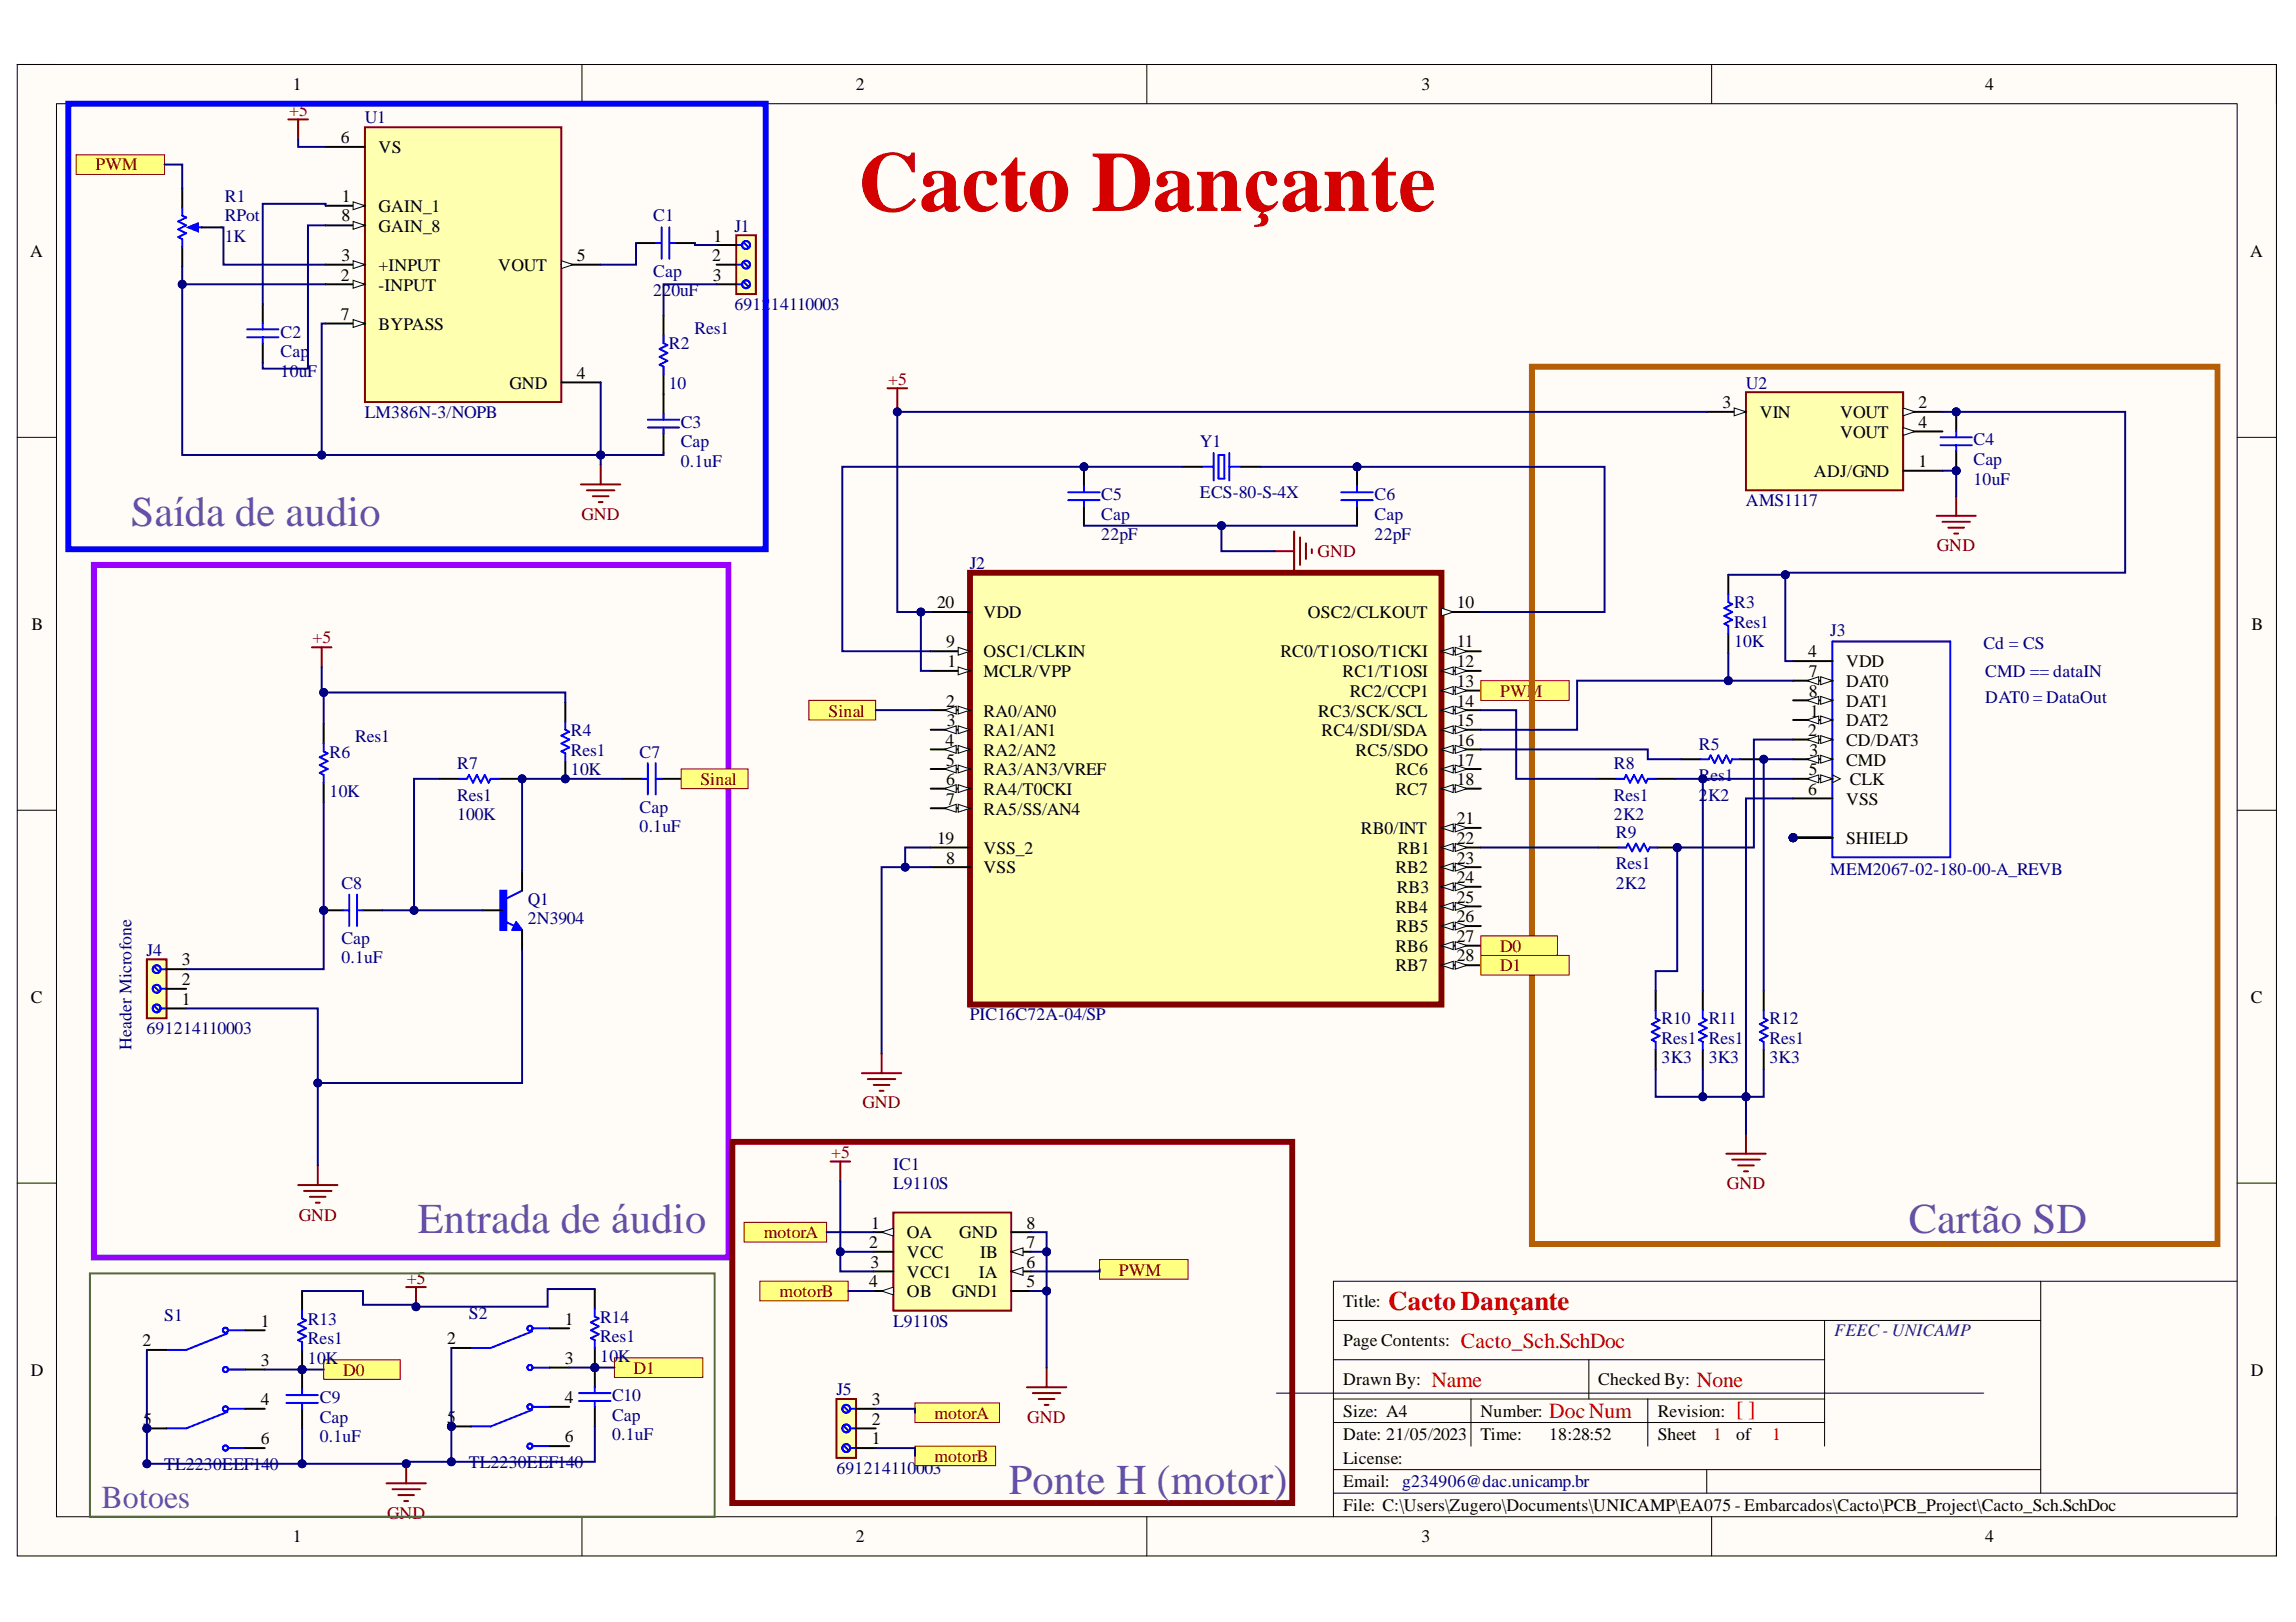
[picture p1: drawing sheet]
<svg xmlns="http://www.w3.org/2000/svg" width="297mm" height="210mm" viewBox="0 0 297 210" stroke-linecap="round" stroke-linejoin="round" font-family="sans-serif">
<defs><g id="words">
<text font-size="11" fill="#d50000" x="111" y="27.3">Cacto Dançante</text>
<g font-size="5.5" fill="#674ea7">
<text x="16.9" y="68.1">Saída de audio</text>
<text x="54.1" y="159.5">Entrada de áudio</text>
<text x="246.9" y="159.5">Cartão SD</text>
<text x="130.5" y="193.3">Ponte H (motor)</text>
</g>
<text font-size="4.1" fill="#674ea7" x="13.1" y="195.2">Botoes</text>
<text font-size="3.5" fill="#d50000" x="179.6" y="169.5">Cacto Dançante</text>
<g font-size="2.8" fill="#d50000">
<text x="185.2" y="179.5">Name</text>
<text x="189" y="174.4">Cacto_Sch.SchDoc</text>
<text x="219.5" y="179.5">None</text>
<text x="200.4" y="183.5">DocNum</text>
<text x="224.6" y="183.3">[ ]</text>
</g>
<g font-size="2.3">
<text x="37.9" y="11.7">1</text>
<text x="110.7" y="11.7">2</text>
<text x="183.9" y="11.7">3</text>
<text x="256.8" y="11.7">4</text>
<text x="44.1" y="18.5">6</text>
<text x="49" y="19.8">VS</text>
<text x="44.2" y="28.6">8</text>
<text x="44.2" y="26.1">1</text>
<text x="49" y="27.4">GAIN_1</text>
<text x="3.9" y="33.3">A</text>
<text x="44.2" y="33.8">3</text>
<text x="49" y="30">GAIN_8</text>
<text x="49" y="35.1">+INPUT</text>
<text x="64.5" y="35.1">VOUT</text>
<text x="74.6" y="33.8">5</text>
<text x="92.1" y="33.8">2</text>
<text x="92.3" y="31.3">1</text>
<text x="291.1" y="33.3">A</text>
<text x="44.1" y="36.3">2</text>
<text x="44.1" y="41.4">7</text>
<text x="49" y="37.6">-INPUT</text>
<text x="92.2" y="36.3">3</text>
<text x="49" y="42.7">BYPASS</text>
<text x="65.9" y="50.3">GND</text>
<text x="74.6" y="49">4</text>
<text x="222.8" y="52.8">3</text>
<text x="248.2" y="52.8">2</text>
<text x="227.7" y="54.1">VIN</text>
<text x="238.1" y="54.1">VOUT</text>
<text x="238.1" y="56.6">VOUT</text>
<text x="248.2" y="55.4">4</text>
<text x="234.7" y="61.7">ADJ/GND</text>
<text x="248.2" y="60.4">1</text>
<text x="4.1" y="81.5">B</text>
<text x="121.2" y="78.7">20</text>
<text x="122.4" y="83.8">9</text>
<text x="127.2" y="80">VDD</text>
<text x="169.2" y="80">OSC2/CLKOUT</text>
<text x="188.5" y="78.7">10</text>
<text x="188.5" y="83.8">11</text>
<text x="291.3" y="81.5">B</text>
<text x="122.6" y="86.3">1</text>
<text x="127.2" y="85">OSC1/CLKIN</text>
<text x="127.2" y="87.6">MCLR/VPP</text>
<text x="165.6" y="85">RC0/T1OSO/T1CKI</text>
<text x="173.7" y="87.6">RC1/T1OSI</text>
<text x="188.5" y="86.3">12</text>
<text x="188.5" y="88.9">13</text>
<text x="233.9" y="85">4</text>
<text x="234" y="87.6">7</text>
<text x="238.8" y="86.3">VDD</text>
<text x="238.8" y="88.9">DAT0</text>
<text x="122.4" y="91.5">2</text>
<text x="122.5" y="94">3</text>
<text x="127.2" y="92.7">RA0/AN0</text>
<text x="127.2" y="95.3">RA1/AN1</text>
<text x="170.6" y="92.7">RC3/SCK/SCL</text>
<text x="171" y="95.3">RC4/SDI/SDA</text>
<text x="174.6" y="90.2">RC2/CCP1</text>
<text x="188.5" y="91.5">14</text>
<text x="188.5" y="94">15</text>
<text x="233.9" y="95.3">2</text>
<text x="234" y="90.2">8</text>
<text x="234.2" y="92.7">1</text>
<text x="238.8" y="91.5">DAT1</text>
<text x="238.8" y="94">DAT2</text>
<text x="122.3" y="96.5">4</text>
<text x="122.4" y="99.1">5</text>
<text x="122.4" y="101.6">6</text>
<text x="127.2" y="97.8">RA2/AN2</text>
<text x="127.2" y="100.3">RA3/AN3/VREF</text>
<text x="175.4" y="97.8">RC5/SDO</text>
<text x="180.5" y="100.3">RC6</text>
<text x="188.5" y="96.5">16</text>
<text x="188.5" y="99.1">17</text>
<text x="188.5" y="101.6">18</text>
<text x="234" y="100.3">5</text>
<text x="234.1" y="97.8">3</text>
<text x="238.8" y="96.5">CD/DAT3</text>
<text x="238.8" y="99.1">CMD</text>
<text x="239.3" y="101.6">CLK</text>
<text x="122.4" y="104.1">7</text>
<text x="127.2" y="102.9">RA4/T0CKI</text>
<text x="127.2" y="105.4">RA5/SS/AN4</text>
<text x="176.1" y="107.9">RB0/INT</text>
<text x="180.5" y="102.9">RC7</text>
<text x="188.5" y="106.7">21</text>
<text x="233.9" y="102.9">6</text>
<text x="238.8" y="104.1">VSS</text>
<text x="121.2" y="109.2">19</text>
<text x="122.4" y="111.7">8</text>
<text x="127.2" y="110.5">VSS_2</text>
<text x="127.2" y="113">VSS</text>
<text x="180.5" y="113">RB2</text>
<text x="180.8" y="110.5">RB1</text>
<text x="188.5" y="109.2">22</text>
<text x="188.5" y="111.7">23</text>
<text x="238.8" y="109.2">SHIELD</text>
<text x="180.5" y="118.1">RB4</text>
<text x="180.7" y="115.6">RB3</text>
<text x="188.5" y="114.3">24</text>
<text x="188.5" y="116.8">25</text>
<text x="188.5" y="119.4">26</text>
<text x="23.5" y="124.9">3</text>
<text x="180.5" y="123.2">RB6</text>
<text x="180.5" y="125.7">RB7</text>
<text x="180.6" y="120.6">RB5</text>
<text x="188.5" y="121.9">27</text>
<text x="188.5" y="124.4">28</text>
<text x="4" y="129.8">C</text>
<text x="23.5" y="130">1</text>
<text x="23.5" y="127.5">2</text>
<text x="291.2" y="129.8">C</text>
<text x="112.4" y="161.5">2</text>
<text x="112.7" y="159">1</text>
<text x="117.3" y="160.3">OA</text>
<text x="124.1" y="160.3">GND</text>
<text x="132.8" y="159">8</text>
<text x="132.8" y="161.5">7</text>
<text x="112.4" y="166.6">4</text>
<text x="112.6" y="164.1">3</text>
<text x="117.3" y="162.8">VCC</text>
<text x="117.3" y="165.3">VCC1</text>
<text x="117.3" y="167.9">OB</text>
<text x="123.2" y="167.9">GND1</text>
<text x="126.6" y="165.3">IA</text>
<text x="126.8" y="162.8">IB</text>
<text x="132.8" y="164.1">6</text>
<text x="132.8" y="166.6">5</text>
<text x="33.8" y="171.7">1</text>
<text x="57.9" y="174">2</text>
<text x="73.1" y="171.4">1</text>
<text x="173.8" y="169.1">Title:</text>
<text x="4" y="178">D</text>
<text x="18.4" y="174.2">2</text>
<text x="33.8" y="176.8">3</text>
<text x="73.1" y="176.5">3</text>
<text x="173.8" y="179.3">Drawn By:</text>
<text x="173.8" y="174.2">Page Contents:</text>
<text x="206.8" y="179.3">Checked By:</text>
<text x="291.2" y="178">D</text>
<text x="18.5" y="184.4">5</text>
<text x="33.8" y="181.8">4</text>
<text x="57.9" y="184.1">5</text>
<text x="73.1" y="181.6">4</text>
<text x="112.8" y="184.4">2</text>
<text x="112.8" y="181.8">3</text>
<text x="173.8" y="183.3">Size: A4</text>
<text x="191.5" y="183.3">Number:</text>
<text x="214.5" y="183.3">Revision:</text>
<text x="33.8" y="186.9">6</text>
<text x="73.1" y="186.6">6</text>
<text x="112.8" y="186.9">1</text>
<text x="173.8" y="186.4">Date: 21/05/2023</text>
<text x="173.8" y="189.4">License:</text>
<text x="191.5" y="186.4">Time:</text>
<text x="200.4" y="186.4">18:28:52</text>
<text x="214.5" y="186.4">Sheet</text>
<text x="224.6" y="186.4">of</text>
<text x="173.8" y="195.5">File: C:\Users\Zugero\Documents\UNICAMP\EA075 - Embarcados\Cacto\PCB_Project\Cacto_Sch.SchDoc</text>
<text x="173.8" y="192.5">Email: g234906@dac.unicamp.br</text>
<text x="37.9" y="199.6">1</text>
<text x="110.7" y="199.6">2</text>
<text x="183.9" y="199.6">3</text>
<text x="256.8" y="199.6">4</text>
</g>
<g font-size="2.3" fill="#800000">
<text x="37.4" y="15">+5</text>
<text x="12.4" y="22.1">PWM</text>
<text x="114.9" y="49.8">+5</text>
<text x="75.2" y="67.3">GND</text>
<text x="250.6" y="71.3">GND</text>
<text x="170.5" y="72.1">GND</text>
<text x="40.4" y="83.3">+5</text>
<text x="107.2" y="92.7">Sinal</text>
<text x="194.1" y="90.2">PWM</text>
<text x="90.6" y="101.6">Sina</text>
<text x="94.7" y="101.6">l</text>
<text x="194.1" y="123.2">D0</text>
<text x="194.1" y="125.7">D1</text>
<text x="111.6" y="143.4">GND</text>
<text x="107.5" y="149.9">+5</text>
<text x="223.4" y="153.9">GND</text>
<text x="38.7" y="158">GND</text>
<text x="98.8" y="160.3">motorA</text>
<text x="52.6" y="166.1">+5</text>
<text x="100.8" y="167.9">motorB</text>
<text x="144.7" y="165.1">PWM</text>
<text x="44.4" y="178">D0</text>
<text x="82" y="177.8">D1</text>
<text x="120.9" y="183.6">motorA</text>
<text x="132.9" y="184.1">GND</text>
<text x="120.9" y="189.2">motorB</text>
<text x="50.1" y="196.5">GND</text>
</g>
<g font-size="2.3" fill="#000080">
<text x="47.2" y="16">U1</text>
<text x="29.1" y="26.1">R1</text>
<text x="29.1" y="28.6">RPot</text>
<text x="84.5" y="28.6">C1</text>
<text x="29.1" y="31.3">1K</text>
<text x="84.5" y="35.8">Cap</text>
<text x="95" y="30">J1</text>
<text x="84.5" y="38.4">220uF</text>
<text x="95" y="40.1">6912</text>
<text x="99.7" y="40.1">14110003</text>
<text x="36.3" y="43.7">C2</text>
<text x="36.3" y="46.2">Cap</text>
<text x="86.5" y="45.2">R2</text>
<text x="89.8" y="43.2">Res1</text>
<text x="36.3" y="48.8">10uF</text>
<text x="86.5" y="50.3">10</text>
<text x="225.9" y="50.3">U2</text>
<text x="47.2" y="54.1">LM386N-3/NOPB</text>
<text x="88.1" y="55.4">C3</text>
<text x="88.1" y="57.9">Cap</text>
<text x="155.2" y="57.9">Y1</text>
<text x="255.3" y="57.6">C4</text>
<text x="88.1" y="60.4">0.1uF</text>
<text x="142.5" y="64.7">C5</text>
<text x="155.2" y="64.5">ECS-80-S-4X</text>
<text x="177.8" y="64.7">C6</text>
<text x="225.9" y="65.5">AMS1117</text>
<text x="255.3" y="62.7">10uF</text>
<text x="255.3" y="60.2">Cap</text>
<text x="142.5" y="69.8">22pF</text>
<text x="142.5" y="67.3">Cap</text>
<text x="177.8" y="69.8">22pF</text>
<text x="177.8" y="67.3">Cap</text>
<text x="125.5" y="73.6">J2</text>
<text x="224.4" y="83.8">10K</text>
<text x="224.4" y="78.7">R3</text>
<text x="224.4" y="81.2">Res1</text>
<text x="236.8" y="82.2">J3</text>
<text x="256.6" y="84">Cd = CS</text>
<text x="256.8" y="87.6">CMD == dataIN</text>
<text x="73.9" y="95.3">R4</text>
<text x="256.8" y="91">DAT0 = DataOut</text>
<text x="42.6" y="98.1">R6</text>
<text x="45.9" y="96">Res1</text>
<text x="59.1" y="99.6">R7</text>
<text x="73.9" y="100.3">10K</text>
<text x="73.9" y="97.8">Res1</text>
<text x="82.7" y="98.1">C7</text>
<text x="208.8" y="99.6">R8</text>
<text x="219.8" y="97">R5</text>
<text x="219.8" y="101.1">Res1</text>
<text x="42.6" y="103.1">10K</text>
<text x="59.1" y="106.2">100K</text>
<text x="59.1" y="103.6">Res1</text>
<text x="82.7" y="107.7">0.1uF</text>
<text x="82.7" y="105.2">Cap</text>
<text x="208.8" y="106.2">2K2</text>
<text x="208.8" y="103.6">Res1</text>
<text x="219.8" y="103.6">2</text>
<text x="221" y="103.6">K2</text>
<text x="209" y="108.4">R9</text>
<text x="209" y="112.5">Res1</text>
<text x="236.8" y="113.3">MEM2067-02-180-00-A_REVB</text>
<text x="44.2" y="115">C8</text>
<text x="68.3" y="117.1">Q1</text>
<text x="68.3" y="119.6">2N3904</text>
<text x="209" y="115">2K2</text>
<text x="19" y="123.7">J4</text>
<text x="44.2" y="124.7">0.1uF</text>
<text x="44.2" y="122.1">Cap</text>
<text x="17" y="135.8" transform="rotate(-90 17 135.8)">Header Microfone</text>
<text x="19" y="133.8">691214110003</text>
<text x="125.5" y="132">PIC16C72A-04/SP</text>
<text x="215" y="137.6">3K3</text>
<text x="215" y="132.5">R10</text>
<text x="215" y="135.1">Res1 Res1</text>
<text x="221.1" y="137.6">3K3</text>
<text x="221.1" y="132.5">R11</text>
<text x="228.9" y="137.6">3K3</text>
<text x="228.9" y="132.5">R12</text>
<text x="228.9" y="135.1">Res1</text>
<text x="115.6" y="153.9">L9110S</text>
<text x="115.6" y="151.4">IC1</text>
<text x="21.2" y="170.9">S1</text>
<text x="39.8" y="171.4">R13</text>
<text x="39.8" y="174">Res1</text>
<text x="60.7" y="170.7">S2</text>
<text x="77.7" y="171.2">R14</text>
<text x="77.7" y="173.7">Res1</text>
<text x="115.6" y="171.7">L9110S</text>
<text x="39.8" y="176.5">10</text>
<text x="42.1" y="176.5">K</text>
<text x="77.7" y="176.2">10</text>
<text x="79.9" y="176.2">K</text>
<text x="41.4" y="181.6">C9</text>
<text x="41.4" y="184.1">Cap</text>
<text x="79.2" y="181.3">C10</text>
<text x="79.2" y="183.9">Cap</text>
<text x="108.2" y="180.6">J5</text>
<text x="21.2" y="190.2">TL2230EEF140</text>
<text x="41.4" y="186.6">0.1uF</text>
<text x="60.7" y="189.9">TL2230EEF140</text>
<text x="79.2" y="186.4">0.1uF</text>
<text x="108.2" y="190.7">691214110003</text>
</g>
<text font-size="2.3" fill="#1a237e" x="237.3" y="173">FEEC- UNICAMP</text>
<g font-size="2.3" fill="#d50000">
<text x="221.6" y="186.4">1</text>
<text x="229.3" y="186.4">1</text>
</g>
</g></defs>
<path d="M2.2 8.3h292.3v193.1h-292.3z" fill-rule="evenodd" fill="#fffcf8"/>
<path d="M2.2 8.3h292.3v193.1h-292.3z" fill="none" stroke="#000" stroke-width=".13"/>
<path d="M7.3 13.4h282.1v182.9h-282.1z" fill-rule="evenodd" fill="#fffcf8"/>
<g fill="none" stroke="#000" stroke-width=".13">
<path d="M2.2 8.3h5.1M7.3 13.4h282.1v182.9h-282.1zM75.3 8.3v5.1M148.4 8.3v5.1M221.4 8.3v5.1M289.4 8.3h5.1v5.1M2.2 56.6h5.1M289.4 56.6h5.1M2.2 104.9h5.1M289.4 104.9h5.1M2.2 153.1h5.1M289.4 153.1h5.1"/>
<path d="M172.5 176h63.6M172.5 170.9h91.5M205.6 176v5M236.1 170.9v16.2M264 165.8v27.4M289.4 165.8h-116.9v30.5M75.3 196.3v5.1M148.4 196.3v5.1M165.1 180.3h91.5M172.5 181h63.6M172.5 184.1h63.6M172.5 190.2h91.5"/>
<path d="M172.5 193.2h116.9M190.3 181v6.1M213.2 181v6.1M220.8 190.2v3M221.4 196.3v5.1M294.5 196.3v5.1"/>
</g>
<path d="M19 124.2h2.5v7.6h-2.5z" fill-rule="evenodd" fill="#ffffb0"/>
<path d="M40.3 83.8h2.6M41.6 83.8v2.5M19 124.2h2.5v7.6h-2.5zM38.6 153.4h5.1M39.3 154.1h3.6M40.1 154.9h2M40.9 155.6h.5M41.1 150.8v2.6" fill="none" stroke="#800000" stroke-width=".25"/>
<g fill="none" stroke="#00f" stroke-width=".25">
<path d="M20 130.2l.5 .6M20 127.7l.5 .5M20 125.2l.5 .5M20.8 130.5h.7M20.8 128h.7M20.8 125.4h.7"/>
<circle cx="20.3" cy="128" r=".51"/>
<circle cx="20.3" cy="125.4" r=".51"/>
<circle cx="20.3" cy="130.5" r=".51"/>
</g>
<path d="M21.5 130.5h2.6M21.5 128h2.6M21.5 125.4h2.6" fill="none" stroke="#000" stroke-width=".25"/>
<circle cx="41.9" cy="117.8" r=".51" fill="#000080"/>
<circle cx="41.9" cy="117.8" r=".51" fill="none" stroke="#000080" stroke-width=".13"/>
<path d="M41.9 117.8h2.5" fill="none" stroke="#000" stroke-width=".25"/>
<circle cx="41.9" cy="117.8" r=".51" fill="#000080"/>
<circle cx="41.9" cy="117.8" r=".51" fill="none" stroke="#000080" stroke-width=".13"/>
<path d="M41.9 93.7v2.5M73.1 90.9v2.5M73.1 98.5v2.5M41.9 101.3v2.5M47 117.8h2.5M56.9 100.8h2.5M64.5 100.8h2.5M80.5 100.8h2.5M85.6 100.8h2.5" fill="none" stroke="#000" stroke-width=".25"/>
<path d="M41.9 96.2v1l.5 .3-1 .5 1 .5-1 .5 1 .5-1 .5 .5 .3v1M73.1 93.4v1l.5 .3-1 .5 1 .5-1 .5 1 .5-1 .5 .5 .3v1M83.8 98.8v4M84.8 98.8v4M44.4 117.8h.8M45.2 115.8v4M46.2 115.8v4M46.2 117.8h.8M59.4 100.8h1l.3-.5 .5 1 .5-1 .5 1 .5-1 .5 1 .3-.5h1M83 100.8h.8M84.8 100.8h.8" fill="none" stroke="#00f" stroke-width=".25"/>
<path d="M64.7 115.3h.8v5h-.8z" fill-rule="evenodd" fill="#00f"/>
<path d="M64.7 115.3h.8v5h-.8zM65.3 119.2l1.2 .6M66.8 119.3l.7 1h-1.2zM66.8 119.8l.1 .3h-.4l.3-.5 .5 .6h-.8M67.5 115.3l-2 1" fill="none" stroke="#00f" stroke-width=".25"/>
<path d="M62.5 117.8h2.5M67.5 112.7v2.6M67.5 120.3v2.6" fill="none" stroke="#000" stroke-width=".25"/>
<path d="M12.1 73.1h82.1v89.7h-82.1z" fill="none" stroke="#90f" stroke-width=".76"/>
<path d="M125.5 74.1h61v55.9h-61z" fill-rule="evenodd" fill="#ffffb0"/>
<path d="M125.5 74.1h61v55.9h-61z" fill="none" stroke="#800000" stroke-width=".76"/>
<path d="M120.4 79.2h5.1M120.4 84.3h5.1" fill="none" stroke="#000" stroke-width=".25"/>
<path d="M124 83.8l1.5 .5-1.5 .5z" fill="#f8fcff"/>
<path d="M124 83.8l1.5 .5-1.5 .5z" fill="none" stroke="#000" stroke-width=".13"/>
<path d="M120.4 86.8h5.1" fill="none" stroke="#000" stroke-width=".25"/>
<path d="M124 86.3l1.5 .5-1.5 .5z" fill="#f8fcff"/>
<path d="M124 86.3l1.5 .5-1.5 .5z" fill="none" stroke="#000" stroke-width=".13"/>
<path d="M120.4 91.9h5.1" fill="none" stroke="#000" stroke-width=".25"/>
<path d="M124 91.4l1.5 .5-1.5 .5z" fill="#f8fcff"/>
<path d="M124 91.4l1.5 .5-1.5 .5z" fill="none" stroke="#000" stroke-width=".13"/>
<path d="M122.2 91.9l1.5-.5v1z" fill="#f8fcff"/>
<path d="M122.2 91.9l1.5-.5v1z" fill="none" stroke="#000" stroke-width=".13"/>
<path d="M120.4 94.4h5.1" fill="none" stroke="#000" stroke-width=".25"/>
<path d="M124 93.9l1.5 .5-1.5 .5z" fill="#f8fcff"/>
<path d="M124 93.9l1.5 .5-1.5 .5z" fill="none" stroke="#000" stroke-width=".13"/>
<path d="M122.2 94.4l1.5-.5v1z" fill="#f8fcff"/>
<path d="M122.2 94.4l1.5-.5v1z" fill="none" stroke="#000" stroke-width=".13"/>
<path d="M120.4 97h5.1" fill="none" stroke="#000" stroke-width=".25"/>
<path d="M124 96.5l1.5 .5-1.5 .5z" fill="#f8fcff"/>
<path d="M124 96.5l1.5 .5-1.5 .5z" fill="none" stroke="#000" stroke-width=".13"/>
<path d="M122.2 97l1.5-.5v1z" fill="#f8fcff"/>
<path d="M122.2 97l1.5-.5v1z" fill="none" stroke="#000" stroke-width=".13"/>
<path d="M120.4 99.5h5.1" fill="none" stroke="#000" stroke-width=".25"/>
<path d="M124 99l1.5 .5-1.5 .5z" fill="#f8fcff"/>
<path d="M124 99l1.5 .5-1.5 .5z" fill="none" stroke="#000" stroke-width=".13"/>
<path d="M122.2 99.5l1.5-.5v1z" fill="#f8fcff"/>
<path d="M122.2 99.5l1.5-.5v1z" fill="none" stroke="#000" stroke-width=".13"/>
<path d="M120.4 102.1h5.1" fill="none" stroke="#000" stroke-width=".25"/>
<path d="M124 101.5l1.5 .6-1.5 .5z" fill="#f8fcff"/>
<path d="M124 101.5l1.5 .6-1.5 .5z" fill="none" stroke="#000" stroke-width=".13"/>
<path d="M122.2 102.1l1.5-.6v1.1z" fill="#f8fcff"/>
<path d="M122.2 102.1l1.5-.6v1.1z" fill="none" stroke="#000" stroke-width=".13"/>
<path d="M120.4 104.6h5.1" fill="none" stroke="#000" stroke-width=".25"/>
<path d="M124 104.1l1.5 .5-1.5 .5z" fill="#f8fcff"/>
<path d="M124 104.1l1.5 .5-1.5 .5z" fill="none" stroke="#000" stroke-width=".13"/>
<path d="M122.2 104.6l1.5-.5v1z" fill="#f8fcff"/>
<path d="M122.2 104.6l1.5-.5v1z" fill="none" stroke="#000" stroke-width=".13"/>
<path d="M186.5 79.2h5.1M120.4 109.7h5.1M120.4 112.2h5.1" fill="none" stroke="#000" stroke-width=".25"/>
<path d="M186.5 78.7l1.5 .5-1.5 .5z" fill="#f8fcff"/>
<path d="M186.5 78.7l1.5 .5-1.5 .5z" fill="none" stroke="#000" stroke-width=".13"/>
<path d="M186.5 84.3h5.1" fill="none" stroke="#000" stroke-width=".25"/>
<path d="M186.5 84.3l1.5-.5v1z" fill="#f8fcff"/>
<path d="M186.5 84.3l1.5-.5v1z" fill="none" stroke="#000" stroke-width=".13"/>
<path d="M188.3 83.8l1.5 .5-1.5 .5z" fill="#f8fcff"/>
<path d="M188.3 83.8l1.5 .5-1.5 .5z" fill="none" stroke="#000" stroke-width=".13"/>
<path d="M186.5 86.8h5.1" fill="none" stroke="#000" stroke-width=".25"/>
<path d="M186.5 86.8l1.5-.5v1z" fill="#f8fcff"/>
<path d="M186.5 86.8l1.5-.5v1z" fill="none" stroke="#000" stroke-width=".13"/>
<path d="M188.3 86.3l1.5 .5-1.5 .5z" fill="#f8fcff"/>
<path d="M188.3 86.3l1.5 .5-1.5 .5z" fill="none" stroke="#000" stroke-width=".13"/>
<path d="M186.5 89.4h5.1" fill="none" stroke="#000" stroke-width=".25"/>
<path d="M186.5 89.4l1.5-.6v1.1z" fill="#f8fcff"/>
<path d="M186.5 89.4l1.5-.6v1.1z" fill="none" stroke="#000" stroke-width=".13"/>
<path d="M188.3 88.8l1.5 .6-1.5 .5z" fill="#f8fcff"/>
<path d="M188.3 88.8l1.5 .6-1.5 .5z" fill="none" stroke="#000" stroke-width=".13"/>
<path d="M186.5 91.9h5.1" fill="none" stroke="#000" stroke-width=".25"/>
<path d="M186.5 91.9l1.5-.5v1z" fill="#f8fcff"/>
<path d="M186.5 91.9l1.5-.5v1z" fill="none" stroke="#000" stroke-width=".13"/>
<path d="M188.3 91.4l1.5 .5-1.5 .5z" fill="#f8fcff"/>
<path d="M188.3 91.4l1.5 .5-1.5 .5z" fill="none" stroke="#000" stroke-width=".13"/>
<path d="M186.5 94.4h5.1" fill="none" stroke="#000" stroke-width=".25"/>
<path d="M186.5 94.4l1.5-.5v1z" fill="#f8fcff"/>
<path d="M186.5 94.4l1.5-.5v1z" fill="none" stroke="#000" stroke-width=".13"/>
<path d="M188.3 93.9l1.5 .5-1.5 .5z" fill="#f8fcff"/>
<path d="M188.3 93.9l1.5 .5-1.5 .5z" fill="none" stroke="#000" stroke-width=".13"/>
<path d="M186.5 97h5.1" fill="none" stroke="#000" stroke-width=".25"/>
<path d="M186.5 97l1.5-.5v1z" fill="#f8fcff"/>
<path d="M186.5 97l1.5-.5v1z" fill="none" stroke="#000" stroke-width=".13"/>
<path d="M188.3 96.5l1.5 .5-1.5 .5z" fill="#f8fcff"/>
<path d="M188.3 96.5l1.5 .5-1.5 .5z" fill="none" stroke="#000" stroke-width=".13"/>
<path d="M186.5 99.5h5.1" fill="none" stroke="#000" stroke-width=".25"/>
<path d="M186.5 99.5l1.5-.5v1z" fill="#f8fcff"/>
<path d="M186.5 99.5l1.5-.5v1z" fill="none" stroke="#000" stroke-width=".13"/>
<path d="M188.3 99l1.5 .5-1.5 .5z" fill="#f8fcff"/>
<path d="M188.3 99l1.5 .5-1.5 .5z" fill="none" stroke="#000" stroke-width=".13"/>
<path d="M186.5 102.1h5.1" fill="none" stroke="#000" stroke-width=".25"/>
<path d="M186.5 102.1l1.5-.6v1.1z" fill="#f8fcff"/>
<path d="M186.5 102.1l1.5-.6v1.1z" fill="none" stroke="#000" stroke-width=".13"/>
<path d="M188.3 101.5l1.5 .6-1.5 .5z" fill="#f8fcff"/>
<path d="M188.3 101.5l1.5 .6-1.5 .5z" fill="none" stroke="#000" stroke-width=".13"/>
<path d="M186.5 107.1h5.1" fill="none" stroke="#000" stroke-width=".25"/>
<path d="M186.5 107.1l1.5-.5v1z" fill="#f8fcff"/>
<path d="M186.5 107.1l1.5-.5v1z" fill="none" stroke="#000" stroke-width=".13"/>
<path d="M188.3 106.6l1.5 .5-1.5 .5z" fill="#f8fcff"/>
<path d="M188.3 106.6l1.5 .5-1.5 .5z" fill="none" stroke="#000" stroke-width=".13"/>
<path d="M186.5 109.7h5.1" fill="none" stroke="#000" stroke-width=".25"/>
<path d="M186.5 109.7l1.5-.5v1z" fill="#f8fcff"/>
<path d="M186.5 109.7l1.5-.5v1z" fill="none" stroke="#000" stroke-width=".13"/>
<path d="M188.3 109.2l1.5 .5-1.5 .5z" fill="#f8fcff"/>
<path d="M188.3 109.2l1.5 .5-1.5 .5z" fill="none" stroke="#000" stroke-width=".13"/>
<path d="M186.5 112.2h5.1" fill="none" stroke="#000" stroke-width=".25"/>
<path d="M186.5 112.2l1.5-.5v1z" fill="#f8fcff"/>
<path d="M186.5 112.2l1.5-.5v1z" fill="none" stroke="#000" stroke-width=".13"/>
<path d="M188.3 111.7l1.5 .5-1.5 .5z" fill="#f8fcff"/>
<path d="M188.3 111.7l1.5 .5-1.5 .5z" fill="none" stroke="#000" stroke-width=".13"/>
<path d="M186.5 114.8h5.1" fill="none" stroke="#000" stroke-width=".25"/>
<path d="M186.5 114.8l1.5-.5v1z" fill="#f8fcff"/>
<path d="M186.5 114.8l1.5-.5v1z" fill="none" stroke="#000" stroke-width=".13"/>
<path d="M188.3 114.3l1.5 .5-1.5 .5z" fill="#f8fcff"/>
<path d="M188.3 114.3l1.5 .5-1.5 .5z" fill="none" stroke="#000" stroke-width=".13"/>
<path d="M186.5 117.3h5.1" fill="none" stroke="#000" stroke-width=".25"/>
<path d="M186.5 117.3l1.5-.5v1z" fill="#f8fcff"/>
<path d="M186.5 117.3l1.5-.5v1z" fill="none" stroke="#000" stroke-width=".13"/>
<path d="M188.3 116.8l1.5 .5-1.5 .5z" fill="#f8fcff"/>
<path d="M188.3 116.8l1.5 .5-1.5 .5z" fill="none" stroke="#000" stroke-width=".13"/>
<path d="M186.5 119.8h5.1" fill="none" stroke="#000" stroke-width=".25"/>
<path d="M186.5 119.8l1.5-.5v1z" fill="#f8fcff"/>
<path d="M186.5 119.8l1.5-.5v1z" fill="none" stroke="#000" stroke-width=".13"/>
<path d="M188.3 119.3l1.5 .5-1.5 .5z" fill="#f8fcff"/>
<path d="M188.3 119.3l1.5 .5-1.5 .5z" fill="none" stroke="#000" stroke-width=".13"/>
<path d="M186.5 122.4h5.1" fill="none" stroke="#000" stroke-width=".25"/>
<path d="M186.5 122.4l1.5-.5v1z" fill="#f8fcff"/>
<path d="M186.5 122.4l1.5-.5v1z" fill="none" stroke="#000" stroke-width=".13"/>
<path d="M188.3 121.9l1.5 .5-1.5 .5z" fill="#f8fcff"/>
<path d="M188.3 121.9l1.5 .5-1.5 .5z" fill="none" stroke="#000" stroke-width=".13"/>
<path d="M186.5 124.9h5.1" fill="none" stroke="#000" stroke-width=".25"/>
<path d="M186.5 124.9l1.5-.5v1z" fill="#f8fcff"/>
<path d="M186.5 124.9l1.5-.5v1z" fill="none" stroke="#000" stroke-width=".13"/>
<path d="M188.3 124.4l1.5 .5-1.5 .5z" fill="#f8fcff"/>
<path d="M188.3 124.4l1.5 .5-1.5 .5z" fill="none" stroke="#000" stroke-width=".13"/>
<path d="M157 58.6v3.6M157.6 58.9h.8v3h-.8zM159 58.6v3.6M155.5 60.4h1.5M159 60.4h1.6" fill="none" stroke="#00f" stroke-width=".25"/>
<path d="M152.9 60.4h2.6M160.6 60.4h2.5" fill="none" stroke="#000" stroke-width=".25"/>
<path d="M114.8 50.2h2.6M116.1 50.2v2.6M111.5 138.9h5.1M112.3 139.6h3.5M114.1 136.3v2.6M113 140.4h2.1M113.8 141.2h.5" fill="none" stroke="#800000" stroke-width=".25"/>
<circle cx="232" cy="108.4" r=".51" fill="#000080"/>
<circle cx="232" cy="108.4" r=".51" fill="none" stroke="#000080" stroke-width=".13"/>
<circle cx="232" cy="108.4" r=".51" fill="#000080"/>
<circle cx="232" cy="108.4" r=".51" fill="none" stroke="#000080" stroke-width=".13"/>
<circle cx="232" cy="108.4" r=".51" fill="#000080"/>
<circle cx="232" cy="108.4" r=".51" fill="none" stroke="#000080" stroke-width=".13"/>
<circle cx="232" cy="108.4" r=".51" fill="#000080"/>
<circle cx="232" cy="108.4" r=".51" fill="none" stroke="#000080" stroke-width=".13"/>
<path d="M237.1 83h15.2v27.9h-15.2z" fill="none" stroke="#00f" stroke-width=".25"/>
<path d="M232 85.6h5.1M232 88.1h5.1" fill="none" stroke="#000" stroke-width=".25"/>
<path d="M235.5 87.6l1.6 .5-1.6 .5z" fill="#f8fcff"/>
<path d="M235.5 87.6l1.6 .5-1.6 .5z" fill="none" stroke="#000" stroke-width=".13"/>
<path d="M233.8 88.1l1.5-.5v1z" fill="#f8fcff"/>
<path d="M233.8 88.1l1.5-.5v1z" fill="none" stroke="#000" stroke-width=".13"/>
<path d="M232 90.6h5.1" fill="none" stroke="#000" stroke-width=".25"/>
<path d="M235.5 90.1l1.6 .5-1.6 .5z" fill="#f8fcff"/>
<path d="M235.5 90.1l1.6 .5-1.6 .5z" fill="none" stroke="#000" stroke-width=".13"/>
<path d="M233.8 90.6l1.5-.5v1z" fill="#f8fcff"/>
<path d="M233.8 90.6l1.5-.5v1z" fill="none" stroke="#000" stroke-width=".13"/>
<path d="M232 93.2h5.1" fill="none" stroke="#000" stroke-width=".25"/>
<path d="M235.5 92.7l1.6 .5-1.6 .5z" fill="#f8fcff"/>
<path d="M235.5 92.7l1.6 .5-1.6 .5z" fill="none" stroke="#000" stroke-width=".13"/>
<path d="M233.8 93.2l1.5-.5v1z" fill="#f8fcff"/>
<path d="M233.8 93.2l1.5-.5v1z" fill="none" stroke="#000" stroke-width=".13"/>
<path d="M232 95.7h5.1" fill="none" stroke="#000" stroke-width=".25"/>
<path d="M235.5 95.2l1.6 .5-1.6 .5z" fill="#f8fcff"/>
<path d="M235.5 95.2l1.6 .5-1.6 .5z" fill="none" stroke="#000" stroke-width=".13"/>
<path d="M233.8 95.7l1.5-.5v1z" fill="#f8fcff"/>
<path d="M233.8 95.7l1.5-.5v1z" fill="none" stroke="#000" stroke-width=".13"/>
<path d="M232 98.3h5.1" fill="none" stroke="#000" stroke-width=".25"/>
<path d="M235.5 97.7l1.6 .6-1.6 .5z" fill="#f8fcff"/>
<path d="M235.5 97.7l1.6 .6-1.6 .5z" fill="none" stroke="#000" stroke-width=".13"/>
<path d="M233.8 98.3l1.5-.6v1.1z" fill="#f8fcff"/>
<path d="M233.8 98.3l1.5-.6v1.1z" fill="none" stroke="#000" stroke-width=".13"/>
<path d="M232 100.8h5.1" fill="none" stroke="#000" stroke-width=".25"/>
<path d="M235.5 100.3l1.6 .5-1.6 .5z" fill="#f8fcff"/>
<path d="M235.5 100.3l1.6 .5-1.6 .5z" fill="none" stroke="#000" stroke-width=".13"/>
<path d="M233.8 100.8l1.5-.5v1z" fill="#f8fcff"/>
<path d="M233.8 100.8l1.5-.5v1zM237.1 100.3l1 .5-1 .5" fill="none" stroke="#000" stroke-width=".13"/>
<path d="M232 103.3h5.1M232 108.4h5.1" fill="none" stroke="#000" stroke-width=".25"/>
<circle cx="232" cy="108.4" r=".51" fill="#000080"/>
<circle cx="232" cy="108.4" r=".51" fill="none" stroke="#000080" stroke-width=".13"/>
<path d="M232 108.4h5.1" fill="none" stroke="#000" stroke-width=".25"/>
<circle cx="232" cy="108.4" r=".51" fill="#000080"/>
<circle cx="232" cy="108.4" r=".51" fill="none" stroke="#000080" stroke-width=".13"/>
<path d="M232 108.4h5.1" fill="none" stroke="#000" stroke-width=".25"/>
<circle cx="232" cy="108.4" r=".51" fill="#000080"/>
<circle cx="232" cy="108.4" r=".51" fill="none" stroke="#000080" stroke-width=".13"/>
<path d="M232 108.4h5.1" fill="none" stroke="#000" stroke-width=".25"/>
<circle cx="232" cy="108.4" r=".51" fill="#000080"/>
<circle cx="232" cy="108.4" r=".51" fill="none" stroke="#000080" stroke-width=".13"/>
<path d="M88.1 99.5h8.7v2.6h-8.7z" fill-rule="evenodd" fill="#ffff80"/>
<path d="M88.1 99.5h8.7v2.6h-8.7z" fill="none" stroke="#800000" stroke-width=".13"/>
<path d="M115.6 156.9h15.2v12.7h-15.2z" fill-rule="evenodd" fill="#ffffb0"/>
<path d="M115.6 156.9h15.2v12.7h-15.2z" fill="none" stroke="#800000" stroke-width=".25"/>
<path d="M113 159.5h2.6" fill="none" stroke="#000" stroke-width=".25"/>
<path d="M114.1 159.5l1.5-.6v1.1z" fill="#f8fcff"/>
<path d="M114.1 159.5l1.5-.6v1.1z" fill="none" stroke="#000" stroke-width=".13"/>
<path d="M113 162h2.6M113 164.5h2.6M113 167.1h2.6" fill="none" stroke="#000" stroke-width=".25"/>
<path d="M114.1 167.1l1.5-.5v1z" fill="#f8fcff"/>
<path d="M114.1 167.1l1.5-.5v1z" fill="none" stroke="#000" stroke-width=".13"/>
<path d="M130.8 159.5h2.6M130.8 162h2.6" fill="none" stroke="#000" stroke-width=".25"/>
<path d="M130.8 162l1.6-.5v1z" fill="#f8fcff"/>
<path d="M130.8 162l1.6-.5v1z" fill="none" stroke="#000" stroke-width=".13"/>
<path d="M130.8 164.5h2.6" fill="none" stroke="#000" stroke-width=".25"/>
<path d="M130.8 164.5l1.6-.5v1z" fill="#f8fcff"/>
<path d="M130.8 164.5l1.6-.5v1z" fill="none" stroke="#000" stroke-width=".13"/>
<path d="M130.8 167.1h2.6" fill="none" stroke="#000" stroke-width=".25"/>
<path d="M132.9 179.5h5M135.4 177v2.5M133.6 180.3h3.6M134.4 181h2M135.1 181.8h.6" fill="none" stroke="#800000" stroke-width=".25"/>
<path d="M96.3 158.2h10.6v2.5h-10.6z" fill-rule="evenodd" fill="#ffff80"/>
<path d="M96.3 158.2h10.6v2.5h-10.6z" fill="none" stroke="#800000" stroke-width=".13"/>
<path d="M98.3 165.8h11.4v2.5h-11.4z" fill-rule="evenodd" fill="#ffff80"/>
<path d="M98.3 165.8h11.4v2.5h-11.4z" fill="none" stroke="#800000" stroke-width=".13"/>
<path d="M107.4 150.3h2.6M108.7 150.3v2.6" fill="none" stroke="#800000" stroke-width=".25"/>
<path d="M225.9 50.8h20.3v12.7h-20.3z" fill-rule="evenodd" fill="#ffffb0"/>
<path d="M225.9 50.8h20.3v12.7h-20.3z" fill="none" stroke="#800000" stroke-width=".25"/>
<path d="M220.8 53.3h5.1" fill="none" stroke="#000" stroke-width=".25"/>
<path d="M224.4 52.8l1.5 .5-1.5 .5z" fill="#f8fcff"/>
<path d="M224.4 52.8l1.5 .5-1.5 .5z" fill="none" stroke="#000" stroke-width=".13"/>
<path d="M246.2 53.3h5.1" fill="none" stroke="#000" stroke-width=".25"/>
<path d="M246.2 52.8l1.5 .5-1.5 .5z" fill="#f8fcff"/>
<path d="M246.2 52.8l1.5 .5-1.5 .5z" fill="none" stroke="#000" stroke-width=".13"/>
<path d="M246.2 55.8h5.1" fill="none" stroke="#000" stroke-width=".25"/>
<path d="M246.2 55.3l1.5 .5-1.5 .5z" fill="#f8fcff"/>
<path d="M246.2 55.3l1.5 .5-1.5 .5z" fill="none" stroke="#000" stroke-width=".13"/>
<path d="M246.2 60.9h5.1" fill="none" stroke="#000" stroke-width=".25"/>
<path d="M250.5 66.8h5.1M251.3 67.5h3.6M252.1 68.3h2M252.8 69h.5M253.1 64.2v2.6M223.3 149.3h5.1M224.1 150.1h3.6M224.9 150.8h2M225.6 151.6h.5M225.9 146.8v2.5" fill="none" stroke="#800000" stroke-width=".25"/>
<circle cx="253.1" cy="60.9" r=".51" fill="#000080"/>
<circle cx="253.1" cy="60.9" r=".51" fill="none" stroke="#000080" stroke-width=".13"/>
<circle cx="253.1" cy="53.3" r=".51" fill="#000080"/>
<circle cx="253.1" cy="53.3" r=".51" fill="none" stroke="#000080" stroke-width=".13"/>
<path d="M253.1 58.4v2.5" fill="none" stroke="#000" stroke-width=".25"/>
<circle cx="253.1" cy="60.9" r=".51" fill="#000080"/>
<circle cx="253.1" cy="60.9" r=".51" fill="none" stroke="#000080" stroke-width=".13"/>
<path d="M253.1 53.3v2.5" fill="none" stroke="#000" stroke-width=".25"/>
<circle cx="253.1" cy="53.3" r=".51" fill="#000080"/>
<circle cx="253.1" cy="53.3" r=".51" fill="none" stroke="#000080" stroke-width=".13"/>
<path d="M251 56.6h4.1M251 57.6h4.1M253.1 55.8v.8M253.1 57.6v.8M223.6 76.9v1l.5 .3-1 .5 1 .5-1 .5 1 .5-1 .5 .5 .3v1M220 98.3h1.1l.2-.6 .5 1.1 .5-1.1 .5 1.1 .5-1.1 .5 1.1 .3-.5h1M209.1 100.8h1l.3-.5 .5 1 .5-1 .5 1 .5-1 .5 1 .3-.5h1" fill="none" stroke="#00f" stroke-width=".25"/>
<path d="M223.6 74.4v2.5M217.5 98.3h2.5M223.6 82v2.5M225.1 98.3h2.6M206.6 100.8h2.5M214.2 100.8h2.5" fill="none" stroke="#000" stroke-width=".25"/>
<circle cx="217" cy="109.7" r=".51" fill="#000080"/>
<circle cx="217" cy="109.7" r=".51" fill="none" stroke="#000080" stroke-width=".13"/>
<path d="M214.4 109.7h2.6" fill="none" stroke="#000" stroke-width=".25"/>
<circle cx="217" cy="109.7" r=".51" fill="#000080"/>
<circle cx="217" cy="109.7" r=".51" fill="none" stroke="#000080" stroke-width=".13"/>
<path d="M206.8 109.7h2.6M214.2 128.2v2.6M214.2 135.8v2.6M220.3 128.2v2.6M220.3 135.8v2.6M228.2 128.2v2.6M228.2 135.8v2.6" fill="none" stroke="#000" stroke-width=".25"/>
<path d="M209.4 109.7h1l.2-.5 .5 1 .6-1 .5 1 .5-1 .5 1 .2-.5h1M214.2 130.8v1l.5 .2-1 .5 1 .5-1 .5 1 .6-1 .5 .5 .2v1M220.3 130.8v1l.5 .2-1 .5 1 .5-1 .5 1 .6-1 .5 .5 .2v1M228.2 130.8v1l.5 .2-1 .5 1 .5-1 .5 1 .6-1 .5 .5 .2v1" fill="none" stroke="#00f" stroke-width=".25"/>
<circle cx="140.2" cy="60.4" r=".51" fill="#000080"/>
<circle cx="140.2" cy="60.4" r=".51" fill="none" stroke="#000080" stroke-width=".13"/>
<path d="M140.2 60.4v2.5M140.2 65.5v2.5" fill="none" stroke="#000" stroke-width=".25"/>
<circle cx="140.2" cy="60.4" r=".51" fill="#000080"/>
<circle cx="140.2" cy="60.4" r=".51" fill="none" stroke="#000080" stroke-width=".13"/>
<path d="M138.2 63.7h4.1M138.2 64.7h4.1M140.2 62.9v.8M140.2 64.7v.8" fill="none" stroke="#00f" stroke-width=".25"/>
<circle cx="175.6" cy="60.4" r=".51" fill="#000080"/>
<circle cx="175.6" cy="60.4" r=".51" fill="none" stroke="#000080" stroke-width=".13"/>
<path d="M175.6 60.4v2.5M175.6 65.5v2.5" fill="none" stroke="#000" stroke-width=".25"/>
<circle cx="175.6" cy="60.4" r=".51" fill="#000080"/>
<circle cx="175.6" cy="60.4" r=".51" fill="none" stroke="#000080" stroke-width=".13"/>
<path d="M173.5 63.7h4.1M173.5 64.7h4.1M175.6 62.9v.8M175.6 64.7v.8" fill="none" stroke="#00f" stroke-width=".25"/>
<path d="M164.9 71.3h2.5M167.4 68.8v5.1M168.2 69.5v3.6M168.9 70.3v2M169.7 71.1v.5" fill="none" stroke="#800000" stroke-width=".25"/>
<path d="M108.2 181h2.6v7.7h-2.6z" fill-rule="evenodd" fill="#ffffb0"/>
<path d="M108.2 181h2.6v7.7h-2.6z" fill="none" stroke="#800000" stroke-width=".25"/>
<g fill="none" stroke="#00f" stroke-width=".25">
<path d="M109.2 187.1l.5 .5M109.2 184.6l.5 .5M109.2 182.1l.5 .5M110 187.4h.8M110 184.8h.8M110 182.3h.8"/>
<circle cx="109.5" cy="182.3" r=".51"/>
<circle cx="109.5" cy="187.4" r=".51"/>
<circle cx="109.5" cy="184.9" r=".51"/>
</g>
<path d="M110.8 187.4h2.5M110.8 184.8h2.5M110.8 182.3h2.5" fill="none" stroke="#000" stroke-width=".25"/>
<path d="M118.4 181.6h10.9v2.5h-10.9z" fill-rule="evenodd" fill="#ffff80"/>
<path d="M118.4 181.6h10.9v2.5h-10.9z" fill="none" stroke="#800000" stroke-width=".13"/>
<path d="M118.4 187.1h10.4v2.6h-10.4z" fill-rule="evenodd" fill="#ffff80"/>
<path d="M118.4 187.1h10.4v2.6h-10.4z" fill="none" stroke="#800000" stroke-width=".13"/>
<path d="M104.6 90.6h8.7v2.6h-8.7z" fill-rule="evenodd" fill="#ffff80"/>
<path d="M104.6 90.6h8.7v2.6h-8.7z" fill="none" stroke="#800000" stroke-width=".13"/>
<path d="M191.6 88.1h11.4v2.5h-11.4z" fill-rule="evenodd" fill="#ffff80"/>
<path d="M191.6 88.1h11.4v2.5h-11.4z" fill="none" stroke="#800000" stroke-width=".13"/>
<path d="M142.3 163h11.4v2.5h-11.4z" fill-rule="evenodd" fill="#ffff80"/>
<path d="M142.3 163h11.4v2.5h-11.4z" fill="none" stroke="#800000" stroke-width=".13"/>
<path d="M94.7 147.8h72.5v46.7h-72.5z" fill="none" stroke="#800000" stroke-width=".76"/>
<path d="M198.2 47.5h88.7v113.5h-88.7z" fill="none" stroke="#b45f06" stroke-width=".76"/>
<path d="M47.2 16.5h25.4v35.5h-25.4z" fill-rule="evenodd" fill="#ffffb0"/>
<path d="M47.2 16.5h25.4v35.5h-25.4z" fill="none" stroke="#800000" stroke-width=".25"/>
<path d="M42.1 19h5.1M42.1 26.6h5.1" fill="none" stroke="#000" stroke-width=".25"/>
<path d="M45.7 26.1l1.5 .5-1.5 .5z" fill="#f8fcff"/>
<path d="M45.7 26.1l1.5 .5-1.5 .5z" fill="none" stroke="#000" stroke-width=".13"/>
<path d="M42.1 29.2h5.1" fill="none" stroke="#000" stroke-width=".25"/>
<path d="M45.7 28.7l1.5 .5-1.5 .5z" fill="#f8fcff"/>
<path d="M45.7 28.7l1.5 .5-1.5 .5z" fill="none" stroke="#000" stroke-width=".13"/>
<path d="M42.1 34.2h5.1" fill="none" stroke="#000" stroke-width=".25"/>
<path d="M45.7 33.7l1.5 .5-1.5 .6z" fill="#f8fcff"/>
<path d="M45.7 33.7l1.5 .5-1.5 .6z" fill="none" stroke="#000" stroke-width=".13"/>
<path d="M42.1 36.8h5.1" fill="none" stroke="#000" stroke-width=".25"/>
<path d="M45.7 36.3l1.5 .5-1.5 .5z" fill="#f8fcff"/>
<path d="M45.7 36.3l1.5 .5-1.5 .5z" fill="none" stroke="#000" stroke-width=".13"/>
<path d="M42.1 41.9h5.1" fill="none" stroke="#000" stroke-width=".25"/>
<path d="M45.7 41.4l1.5 .5-1.5 .5z" fill="#f8fcff"/>
<path d="M45.7 41.4l1.5 .5-1.5 .5z" fill="none" stroke="#000" stroke-width=".13"/>
<path d="M72.6 34.2h5.1" fill="none" stroke="#000" stroke-width=".25"/>
<path d="M72.6 33.7l1.6 .5-1.6 .6z" fill="#f8fcff"/>
<path d="M72.6 33.7l1.6 .5-1.6 .6z" fill="none" stroke="#000" stroke-width=".13"/>
<path d="M23.6 24.3v2.6M23.6 32v2.5M72.6 49.5h5.1" fill="none" stroke="#000" stroke-width=".25"/>
<path d="M24.8 29.4h1.3" fill="none" stroke="#00f" stroke-width=".25"/>
<path d="M24.3 29.4l1.3-.5v1z" fill="#00f"/>
<path d="M23.6 26.9v1l.5 .3-1 .5 1 .5-1 .5 1 .5-1 .5 .5 .2v1.1M24.3 29.4l1.3-.5v1z" fill="none" stroke="#00f" stroke-width=".25"/>
<path d="M26.1 29.4h2.6" fill="none" stroke="#000" stroke-width=".25"/>
<path d="M9.9 20h11.4v2.6h-11.4z" fill-rule="evenodd" fill="#ffff80"/>
<path d="M9.9 20h11.4v2.6h-11.4z" fill="none" stroke="#800000" stroke-width=".13"/>
<path d="M37.3 15.5h2.5M38.6 15.5v2.5M75.2 62.7h5.1M75.9 63.5h3.6M76.7 64.2h2M77.5 65h.5M77.7 60.2v2.5" fill="none" stroke="#800000" stroke-width=".25"/>
<path d="M34 39.3v2.6M34 44.4v2.5" fill="none" stroke="#000" stroke-width=".25"/>
<path d="M32 42.6h4M32 43.6h4M34 41.9v.7M34 43.6v.8" fill="none" stroke="#00f" stroke-width=".25"/>
<path d="M95.2 30.4h2.6v7.7h-2.6z" fill-rule="evenodd" fill="#ffffb0"/>
<path d="M95.2 30.4h2.6v7.7h-2.6z" fill="none" stroke="#800000" stroke-width=".25"/>
<g fill="none" stroke="#00f" stroke-width=".25">
<path d="M84.8 31.5h.8M85.6 29.4v4.1M86.6 29.4v4.1M86.6 31.5h.8M95.2 31.7h.8M95.2 34.2h.8M95.2 36.8h.8M96.3 31.5l.5 .5M96.3 34l.5 .5M96.3 36.5l.5 .5M83.8 54.3h4.1M83.8 55.3h4.1"/>
<path d="M85.8 43.4v1l.5 .3-1 .5 1 .5-1 .5 1 .5-1 .5 .5 .3v1M85.8 53.5v.8M85.8 55.3v.8"/>
<circle cx="96.5" cy="36.8" r=".51"/>
<circle cx="96.5" cy="31.7" r=".51"/>
<circle cx="96.5" cy="34.2" r=".51"/>
</g>
<path d="M82.3 31.5h2.5M87.4 31.5h2.5M92.7 31.7h2.5M92.7 34.2h2.5M92.7 36.8h2.5M85.8 40.9v2.5M85.8 48.5v5M85.8 56.1v2.5" fill="none" stroke="#000" stroke-width=".25"/>
<path d="M8.8 13.4h90.3v57.7h-90.3z" fill="none" stroke="#00f" stroke-width=".76"/>
<circle cx="19" cy="184.9" r=".51" fill="#000080"/>
<circle cx="19" cy="184.9" r=".51" fill="none" stroke="#000080" stroke-width=".13"/>
<g fill="none" stroke="#00f" stroke-width=".25">
<path d="M29.4 172.6l-5.3 2.1h-2.6M29.5 177.2h2.2M29.5 172.2h2.2M29.4 182.7l-5.3 2.1h-2.6M29.5 187.4h2.2M29.5 182.3h2.2"/>
<circle cx="29.2" cy="172.2" r=".33"/>
<circle cx="29.2" cy="177.2" r=".33"/>
<circle cx="29.2" cy="187.4" r=".33"/>
<circle cx="29.2" cy="182.3" r=".33"/>
</g>
<path d="M19 174.7h2.5M19 184.8h2.5" fill="none" stroke="#000" stroke-width=".25"/>
<circle cx="19" cy="184.9" r=".51" fill="#000080"/>
<circle cx="19" cy="184.9" r=".51" fill="none" stroke="#000080" stroke-width=".13"/>
<path d="M31.7 172.2h2.5M31.7 177.2h2.6M31.7 182.3h2.6M31.7 187.4h2.6" fill="none" stroke="#000" stroke-width=".25"/>
<circle cx="58.4" cy="184.6" r=".51" fill="#000080"/>
<circle cx="58.4" cy="184.6" r=".51" fill="none" stroke="#000080" stroke-width=".13"/>
<g fill="none" stroke="#00f" stroke-width=".25">
<path d="M68.8 172.3l-5.3 2.1h-2.6M68.9 171.9h2.2M68.9 177h2.2M68.8 182.5l-5.3 2.1h-2.6M68.9 187.1h2.2M68.9 182.1h2.2"/>
<circle cx="68.6" cy="177" r=".33"/>
<circle cx="68.6" cy="171.9" r=".33"/>
<circle cx="68.6" cy="182.1" r=".33"/>
<circle cx="68.6" cy="187.1" r=".33"/>
</g>
<path d="M58.4 174.4h2.5M58.4 184.6h2.5" fill="none" stroke="#000" stroke-width=".25"/>
<circle cx="58.4" cy="184.6" r=".51" fill="#000080"/>
<circle cx="58.4" cy="184.6" r=".51" fill="none" stroke="#000080" stroke-width=".13"/>
<path d="M71.1 171.9h2.5M71.1 177h2.5M71.1 182.1h2.5M71.1 187.1h2.5" fill="none" stroke="#000" stroke-width=".25"/>
<path d="M41.9 176h9.9v2.5h-9.9z" fill-rule="evenodd" fill="#ffff80"/>
<path d="M41.9 176h9.9v2.5h-9.9z" fill="none" stroke="#800000" stroke-width=".13"/>
<path d="M79.5 175.7h11.4v2.5h-11.4z" fill-rule="evenodd" fill="#ffff80"/>
<path d="M79.5 175.7h11.4v2.5h-11.4z" fill="none" stroke="#800000" stroke-width=".13"/>
<circle cx="39.1" cy="177.2" r=".51" fill="#000080"/>
<circle cx="39.1" cy="177.2" r=".51" fill="none" stroke="#000080" stroke-width=".13"/>
<path d="M39.1 177.2v2.6M39.1 182.3v2.5" fill="none" stroke="#000" stroke-width=".25"/>
<circle cx="39.1" cy="177.2" r=".51" fill="#000080"/>
<circle cx="39.1" cy="177.2" r=".51" fill="none" stroke="#000080" stroke-width=".13"/>
<path d="M39.1 179.8v.7M37 180.5h4.1M37 181.6h4.1M39.1 181.6v.7" fill="none" stroke="#00f" stroke-width=".25"/>
<circle cx="77" cy="177" r=".51" fill="#000080"/>
<circle cx="77" cy="177" r=".51" fill="none" stroke="#000080" stroke-width=".13"/>
<path d="M77 177v2.5M77 182.1v2.5" fill="none" stroke="#000" stroke-width=".25"/>
<circle cx="77" cy="177" r=".51" fill="#000080"/>
<circle cx="77" cy="177" r=".51" fill="none" stroke="#000080" stroke-width=".13"/>
<path d="M77 179.5v.8M74.9 180.3h4.1M74.9 181.3h4.1M77 181.3v.8" fill="none" stroke="#00f" stroke-width=".25"/>
<path d="M50 192h5.1M50.8 192.7h3.5M51.5 193.5h2.1M52.3 194.3h.5M52.5 189.4v2.6" fill="none" stroke="#800000" stroke-width=".25"/>
<circle cx="52.5" cy="189.4" r=".51" fill="#000080"/>
<circle cx="52.5" cy="189.4" r=".51" fill="none" stroke="#000080" stroke-width=".13"/>
<path d="M52.5 166.6h2.6M53.8 166.6v2.5" fill="none" stroke="#800000" stroke-width=".25"/>
<circle cx="53.8" cy="169.1" r=".51" fill="#000080"/>
<circle cx="53.8" cy="169.1" r=".51" fill="none" stroke="#000080" stroke-width=".13"/>
<circle cx="39.1" cy="177.2" r=".51" fill="#000080"/>
<circle cx="39.1" cy="177.2" r=".51" fill="none" stroke="#000080" stroke-width=".13"/>
<path d="M39.1 167.1v2.5M39.1 174.7v2.5" fill="none" stroke="#000" stroke-width=".25"/>
<circle cx="39.1" cy="177.2" r=".51" fill="#000080"/>
<circle cx="39.1" cy="177.2" r=".51" fill="none" stroke="#000080" stroke-width=".13"/>
<path d="M38.6 172.4l1 .5-1 .5 .5 .3v1M39.1 169.6v1l.5 .3-1 .5 1 .5-1 .5" fill="none" stroke="#00f" stroke-width=".25"/>
<circle cx="77" cy="177" r=".51" fill="#000080"/>
<circle cx="77" cy="177" r=".51" fill="none" stroke="#000080" stroke-width=".13"/>
<path d="M76.9 166.8v2.6M77 174.4v2.6" fill="none" stroke="#000" stroke-width=".25"/>
<circle cx="77" cy="177" r=".51" fill="#000080"/>
<circle cx="77" cy="177" r=".51" fill="none" stroke="#000080" stroke-width=".13"/>
<path d="M76.9 169.4v1l.6 .2-1.1 .5 1.1 .5-1.1 .6 1.1 .5M77.5 172.7l-1.1 .5 .6 .2v1" fill="none" stroke="#00f" stroke-width=".25"/>
<path d="M24.1 130.5h17v20.3" fill="none" stroke="#000080" stroke-width=".25"/>
<circle cx="41.1" cy="140.2" r=".51" fill="#000080"/>
<circle cx="41.1" cy="140.2" r=".51" fill="none" stroke="#000080" stroke-width=".13"/>
<path d="M41.9 103.8v21.6h-17.8" fill="none" stroke="#000080" stroke-width=".25"/>
<circle cx="41.9" cy="117.8" r=".51" fill="#000080"/>
<circle cx="41.9" cy="117.8" r=".51" fill="none" stroke="#000080" stroke-width=".13"/>
<path d="M49.5 117.8h13" fill="none" stroke="#000080" stroke-width=".25"/>
<circle cx="53.6" cy="117.8" r=".51" fill="#000080"/>
<circle cx="53.6" cy="117.8" r=".51" fill="none" stroke="#000080" stroke-width=".13"/>
<path d="M67.5 122.9v17.3h-26.4" fill="none" stroke="#000080" stroke-width=".25"/>
<circle cx="41.1" cy="140.2" r=".51" fill="#000080"/>
<circle cx="41.1" cy="140.2" r=".51" fill="none" stroke="#000080" stroke-width=".13"/>
<path d="M56.9 100.8h-3.3v17" fill="none" stroke="#000080" stroke-width=".25"/>
<circle cx="53.6" cy="117.8" r=".51" fill="#000080"/>
<circle cx="53.6" cy="117.8" r=".51" fill="none" stroke="#000080" stroke-width=".13"/>
<path d="M67 100.8h.5" fill="none" stroke="#000080" stroke-width=".25"/>
<circle cx="67.5" cy="100.8" r=".51" fill="#000080"/>
<circle cx="67.5" cy="100.8" r=".51" fill="none" stroke="#000080" stroke-width=".13"/>
<path d="M73.1 100.8h7.4" fill="none" stroke="#000080" stroke-width=".25"/>
<circle cx="73.1" cy="100.8" r=".51" fill="#000080"/>
<circle cx="73.1" cy="100.8" r=".51" fill="none" stroke="#000080" stroke-width=".13"/>
<path d="M73.1 90.9v-1.3h-31.2v4.1" fill="none" stroke="#000080" stroke-width=".25"/>
<circle cx="41.9" cy="89.6" r=".51" fill="#000080"/>
<circle cx="41.9" cy="89.6" r=".51" fill="none" stroke="#000080" stroke-width=".13"/>
<path d="M73.1 101v-.2h-5.6v11.9" fill="none" stroke="#000080" stroke-width=".25"/>
<circle cx="67.5" cy="100.8" r=".51" fill="#000080"/>
<circle cx="67.5" cy="100.8" r=".51" fill="none" stroke="#000080" stroke-width=".13"/>
<circle cx="73.1" cy="100.8" r=".51" fill="#000080"/>
<circle cx="73.1" cy="100.8" r=".51" fill="none" stroke="#000080" stroke-width=".13"/>
<path d="M41.6 86.3v3.3h.3" fill="none" stroke="#000080" stroke-width=".25"/>
<circle cx="41.9" cy="89.6" r=".51" fill="#000080"/>
<circle cx="41.9" cy="89.6" r=".51" fill="none" stroke="#000080" stroke-width=".13"/>
<path d="M152.9 60.4h-43.9v23.9h11.4" fill="none" stroke="#000080" stroke-width=".25"/>
<circle cx="140.2" cy="60.4" r=".51" fill="#000080"/>
<circle cx="140.2" cy="60.4" r=".51" fill="none" stroke="#000080" stroke-width=".13"/>
<path d="M163.1 60.4h44.5v18.8h-16" fill="none" stroke="#000080" stroke-width=".25"/>
<circle cx="175.6" cy="60.4" r=".51" fill="#000080"/>
<circle cx="175.6" cy="60.4" r=".51" fill="none" stroke="#000080" stroke-width=".13"/>
<path d="M120.4 112.2h-6.3v24.1" fill="none" stroke="#000080" stroke-width=".25"/>
<circle cx="117.1" cy="112.2" r=".51" fill="#000080"/>
<circle cx="117.1" cy="112.2" r=".51" fill="none" stroke="#000080" stroke-width=".13"/>
<path d="M120.4 109.7h-3.3v2.5" fill="none" stroke="#000080" stroke-width=".25"/>
<circle cx="117.1" cy="112.2" r=".51" fill="#000080"/>
<circle cx="117.1" cy="112.2" r=".51" fill="none" stroke="#000080" stroke-width=".13"/>
<path d="M133.4 167.1h2M142.3 164.3v.2h-8.9" fill="none" stroke="#000080" stroke-width=".25"/>
<circle cx="135.4" cy="167.1" r=".51" fill="#000080"/>
<circle cx="135.4" cy="167.1" r=".51" fill="none" stroke="#000080" stroke-width=".13"/>
<path d="M135.4 162v15" fill="none" stroke="#000080" stroke-width=".25"/>
<circle cx="135.4" cy="162" r=".51" fill="#000080"/>
<circle cx="135.4" cy="162" r=".51" fill="none" stroke="#000080" stroke-width=".13"/>
<circle cx="135.4" cy="167.1" r=".51" fill="#000080"/>
<circle cx="135.4" cy="167.1" r=".51" fill="none" stroke="#000080" stroke-width=".13"/>
<path d="M133.4 159.5h2v2.5h-2" fill="none" stroke="#000080" stroke-width=".25"/>
<circle cx="135.4" cy="162" r=".51" fill="#000080"/>
<circle cx="135.4" cy="162" r=".51" fill="none" stroke="#000080" stroke-width=".13"/>
<path d="M108.7 152.9v9.1" fill="none" stroke="#000080" stroke-width=".25"/>
<circle cx="108.7" cy="162" r=".51" fill="#000080"/>
<circle cx="108.7" cy="162" r=".51" fill="none" stroke="#000080" stroke-width=".13"/>
<path d="M113 162h-4.3v2.5h4.3" fill="none" stroke="#000080" stroke-width=".25"/>
<circle cx="108.7" cy="162" r=".51" fill="#000080"/>
<circle cx="108.7" cy="162" r=".51" fill="none" stroke="#000080" stroke-width=".13"/>
<path d="M116.1 53.3v25.9h4.3" fill="none" stroke="#000080" stroke-width=".25"/>
<circle cx="116.1" cy="53.3" r=".51" fill="#000080"/>
<circle cx="116.1" cy="53.3" r=".51" fill="none" stroke="#000080" stroke-width=".13"/>
<circle cx="119.1" cy="79.2" r=".51" fill="#000080"/>
<circle cx="119.1" cy="79.2" r=".51" fill="none" stroke="#000080" stroke-width=".13"/>
<path d="M116.1 52.8v.5h104.7" fill="none" stroke="#000080" stroke-width=".25"/>
<circle cx="116.1" cy="53.3" r=".51" fill="#000080"/>
<circle cx="116.1" cy="53.3" r=".51" fill="none" stroke="#000080" stroke-width=".13"/>
<path d="M232 103.3h-6.1v43.5" fill="none" stroke="#000080" stroke-width=".25"/>
<circle cx="225.9" cy="141.9" r=".51" fill="#000080"/>
<circle cx="225.9" cy="141.9" r=".51" fill="none" stroke="#000080" stroke-width=".13"/>
<path d="M251.3 60.9h1.8v3.3" fill="none" stroke="#000080" stroke-width=".25"/>
<circle cx="253.1" cy="60.9" r=".51" fill="#000080"/>
<circle cx="253.1" cy="60.9" r=".51" fill="none" stroke="#000080" stroke-width=".13"/>
<path d="M231 74.4v11.2h1" fill="none" stroke="#000080" stroke-width=".25"/>
<circle cx="231" cy="74.4" r=".51" fill="#000080"/>
<circle cx="231" cy="74.4" r=".51" fill="none" stroke="#000080" stroke-width=".13"/>
<path d="M251.3 53.3h23.6v20.8h-43.9v.3h-7.4" fill="none" stroke="#000080" stroke-width=".25"/>
<circle cx="253.1" cy="53.3" r=".51" fill="#000080"/>
<circle cx="253.1" cy="53.3" r=".51" fill="none" stroke="#000080" stroke-width=".13"/>
<circle cx="231" cy="74.4" r=".51" fill="#000080"/>
<circle cx="231" cy="74.4" r=".51" fill="none" stroke="#000080" stroke-width=".13"/>
<path d="M223.6 88.1h-19.6v6.3h-12.4" fill="none" stroke="#000080" stroke-width=".25"/>
<circle cx="223.6" cy="88.1" r=".51" fill="#000080"/>
<circle cx="223.6" cy="88.1" r=".51" fill="none" stroke="#000080" stroke-width=".13"/>
<path d="M191.6 97h21.6v1.3h4.3M223.6 84.5v3.6h8.4" fill="none" stroke="#000080" stroke-width=".25"/>
<circle cx="223.6" cy="88.1" r=".51" fill="#000080"/>
<circle cx="223.6" cy="88.1" r=".51" fill="none" stroke="#000080" stroke-width=".13"/>
<path d="M216.7 100.8h15.3" fill="none" stroke="#000080" stroke-width=".25"/>
<circle cx="220.3" cy="100.8" r=".51" fill="#000080"/>
<circle cx="220.3" cy="100.8" r=".51" fill="none" stroke="#000080" stroke-width=".13"/>
<path d="M191.6 91.9h4.6v8.9h10.4M191.6 109.7h15.2M214.2 138.4v3.5h11.7" fill="none" stroke="#000080" stroke-width=".25"/>
<circle cx="220.3" cy="141.9" r=".51" fill="#000080"/>
<circle cx="220.3" cy="141.9" r=".51" fill="none" stroke="#000080" stroke-width=".13"/>
<circle cx="225.9" cy="141.9" r=".51" fill="#000080"/>
<circle cx="225.9" cy="141.9" r=".51" fill="none" stroke="#000080" stroke-width=".13"/>
<path d="M228.2 138.4v3.5h-2.3" fill="none" stroke="#000080" stroke-width=".25"/>
<circle cx="225.9" cy="141.9" r=".51" fill="#000080"/>
<circle cx="225.9" cy="141.9" r=".51" fill="none" stroke="#000080" stroke-width=".13"/>
<path d="M220.3 138.4v3.5" fill="none" stroke="#000080" stroke-width=".25"/>
<circle cx="220.3" cy="141.9" r=".51" fill="#000080"/>
<circle cx="220.3" cy="141.9" r=".51" fill="none" stroke="#000080" stroke-width=".13"/>
<path d="M232 95.7h-5.1v14h-9.9v16h-2.8v2.5" fill="none" stroke="#000080" stroke-width=".25"/>
<circle cx="217" cy="109.7" r=".51" fill="#000080"/>
<circle cx="217" cy="109.7" r=".51" fill="none" stroke="#000080" stroke-width=".13"/>
<path d="M220.3 100.8v27.4" fill="none" stroke="#000080" stroke-width=".25"/>
<circle cx="220.3" cy="100.8" r=".51" fill="#000080"/>
<circle cx="220.3" cy="100.8" r=".51" fill="none" stroke="#000080" stroke-width=".13"/>
<path d="M228.2 98.3h3.8" fill="none" stroke="#000080" stroke-width=".25"/>
<circle cx="228.2" cy="98.3" r=".51" fill="#000080"/>
<circle cx="228.2" cy="98.3" r=".51" fill="none" stroke="#000080" stroke-width=".13"/>
<path d="M227.7 98.3h.5v29.9" fill="none" stroke="#000080" stroke-width=".25"/>
<circle cx="228.2" cy="98.3" r=".51" fill="#000080"/>
<circle cx="228.2" cy="98.3" r=".51" fill="none" stroke="#000080" stroke-width=".13"/>
<path d="M140.2 68h35.4" fill="none" stroke="#000080" stroke-width=".25"/>
<circle cx="158" cy="68" r=".51" fill="#000080"/>
<circle cx="158" cy="68" r=".51" fill="none" stroke="#000080" stroke-width=".13"/>
<path d="M158 68v3.3h6.9" fill="none" stroke="#000080" stroke-width=".25"/>
<circle cx="158" cy="68" r=".51" fill="#000080"/>
<circle cx="158" cy="68" r=".51" fill="none" stroke="#000080" stroke-width=".13"/>
<path d="M38.6 18v1h3.5M21.3 21.3h2.3v3M28.7 29.4h.2v4.8h13.2M77.7 49.5v10.7M113.3 91.9h7.1M106.9 159.5h6.1M109.7 167.1h3.3M113.3 182.3h5.1v.5M113.3 187.4h5.1v1" fill="none" stroke="#000080" stroke-width=".25"/>
<circle cx="77.7" cy="58.9" r=".51" fill="#000080"/>
<circle cx="77.7" cy="58.9" r=".51" fill="none" stroke="#000080" stroke-width=".13"/>
<path d="M23.6 34.5v2.3" fill="none" stroke="#000080" stroke-width=".25"/>
<circle cx="23.6" cy="36.8" r=".51" fill="#000080"/>
<circle cx="23.6" cy="36.8" r=".51" fill="none" stroke="#000080" stroke-width=".13"/>
<path d="M42.1 26.6v-.2h-8.1v12.9M42.1 29.2h-2.3v18.5h-5.8v-.8M85.8 58.6v.3h-8.1" fill="none" stroke="#000080" stroke-width=".25"/>
<circle cx="77.7" cy="58.9" r=".51" fill="#000080"/>
<circle cx="77.7" cy="58.9" r=".51" fill="none" stroke="#000080" stroke-width=".13"/>
<path d="M82.3 31.5v2.7h-4.6M89.9 31.5v.2h2.8M92.7 36.8h-6.9v4.1M34.3 177.2h7.6" fill="none" stroke="#000080" stroke-width=".25"/>
<circle cx="39.1" cy="177.2" r=".51" fill="#000080"/>
<circle cx="39.1" cy="177.2" r=".51" fill="none" stroke="#000080" stroke-width=".13"/>
<path d="M73.6 177h5.9" fill="none" stroke="#000080" stroke-width=".25"/>
<circle cx="77" cy="177" r=".51" fill="#000080"/>
<circle cx="77" cy="177" r=".51" fill="none" stroke="#000080" stroke-width=".13"/>
<path d="M42.1 36.8h-18.5v22.1h54.1" fill="none" stroke="#000080" stroke-width=".25"/>
<circle cx="77.7" cy="58.9" r=".51" fill="#000080"/>
<circle cx="77.7" cy="58.9" r=".51" fill="none" stroke="#000080" stroke-width=".13"/>
<circle cx="41.6" cy="58.9" r=".51" fill="#000080"/>
<circle cx="41.6" cy="58.9" r=".51" fill="none" stroke="#000080" stroke-width=".13"/>
<circle cx="23.6" cy="36.8" r=".51" fill="#000080"/>
<circle cx="23.6" cy="36.8" r=".51" fill="none" stroke="#000080" stroke-width=".13"/>
<path d="M76.9 166.8h-6.1v2.3h-17v-.2h-6.8v-1.8h-7.9" fill="none" stroke="#000080" stroke-width=".25"/>
<circle cx="53.8" cy="169.1" r=".51" fill="#000080"/>
<circle cx="53.8" cy="169.1" r=".51" fill="none" stroke="#000080" stroke-width=".13"/>
<path d="M18.7 189.4h20.4" fill="none" stroke="#000080" stroke-width=".25"/>
<circle cx="19" cy="189.4" r=".51" fill="#000080"/>
<circle cx="19" cy="189.4" r=".51" fill="none" stroke="#000080" stroke-width=".13"/>
<circle cx="39.1" cy="189.4" r=".51" fill="#000080"/>
<circle cx="39.1" cy="189.4" r=".51" fill="none" stroke="#000080" stroke-width=".13"/>
<path d="M19 174.7v14.7" fill="none" stroke="#000080" stroke-width=".25"/>
<circle cx="19" cy="189.4" r=".51" fill="#000080"/>
<circle cx="19" cy="189.4" r=".51" fill="none" stroke="#000080" stroke-width=".13"/>
<circle cx="19" cy="184.9" r=".51" fill="#000080"/>
<circle cx="19" cy="184.9" r=".51" fill="none" stroke="#000080" stroke-width=".13"/>
<path d="M58.4 174.4v14.8" fill="none" stroke="#000080" stroke-width=".25"/>
<circle cx="58.4" cy="189.2" r=".51" fill="#000080"/>
<circle cx="58.4" cy="189.2" r=".51" fill="none" stroke="#000080" stroke-width=".13"/>
<circle cx="58.4" cy="184.6" r=".51" fill="#000080"/>
<circle cx="58.4" cy="184.6" r=".51" fill="none" stroke="#000080" stroke-width=".13"/>
<path d="M77 184.6v4.6h-24.5v.2h-13.4v-4.6" fill="none" stroke="#000080" stroke-width=".25"/>
<circle cx="58.4" cy="189.2" r=".51" fill="#000080"/>
<circle cx="58.4" cy="189.2" r=".51" fill="none" stroke="#000080" stroke-width=".13"/>
<circle cx="52.5" cy="189.4" r=".51" fill="#000080"/>
<circle cx="52.5" cy="189.4" r=".51" fill="none" stroke="#000080" stroke-width=".13"/>
<circle cx="39.1" cy="189.4" r=".51" fill="#000080"/>
<circle cx="39.1" cy="189.4" r=".51" fill="none" stroke="#000080" stroke-width=".13"/>
<path d="M11.6 164.8h80.9v31.5h-80.9z" fill="none" stroke="#38761d" stroke-width=".25"/>
<path d="M191.6 121.1h9.9v2.5h-9.9z" fill-rule="evenodd" fill="#ffff80"/>
<path d="M191.6 121.1h9.9v2.5h-9.9z" fill="none" stroke="#800000" stroke-width=".13"/>
<path d="M191.6 123.6h11.4v2.6h-11.4z" fill-rule="evenodd" fill="#ffff80"/>
<path d="M191.6 123.6h11.4v2.6h-11.4z" fill="none" stroke="#800000" stroke-width=".13"/>
<path d="M42.1 41.9h-.5v17" fill="none" stroke="#000080" stroke-width=".25"/>
<circle cx="41.6" cy="58.9" r=".51" fill="#000080"/>
<circle cx="41.6" cy="58.9" r=".51" fill="none" stroke="#000080" stroke-width=".13"/>
<path d="M119.1 79.2v7.6h1.3" fill="none" stroke="#000080" stroke-width=".25"/>
<circle cx="119.1" cy="79.2" r=".51" fill="#000080"/>
<circle cx="119.1" cy="79.2" r=".51" fill="none" stroke="#000080" stroke-width=".13"/>
<use href="#words"/>
</svg>
